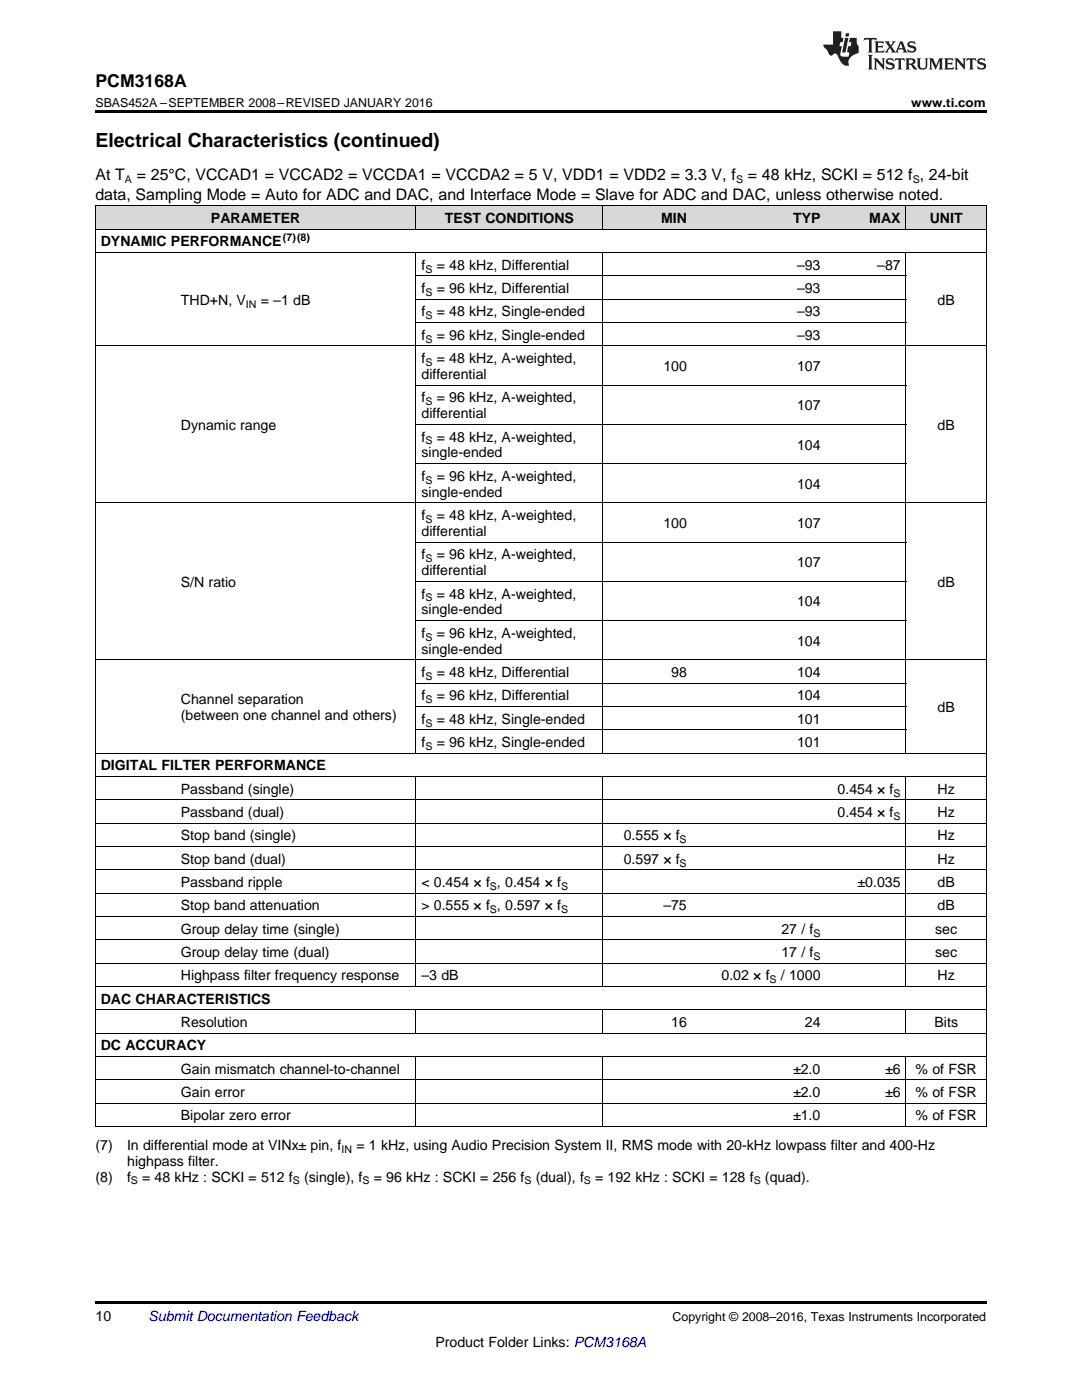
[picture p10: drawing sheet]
<svg xmlns="http://www.w3.org/2000/svg" width="216mm" height="279mm" viewBox="0 0 216 279" stroke-linecap="round" stroke-linejoin="round" font-family="sans-serif">
<defs><g id="words">
<text font-size="3.9" x="19" y="29.3">Electrical Characteristics (continued)</text>
<text font-size="3.5" x="19" y="17.3">PCM3168A</text>
<g font-size="3.2">
<text x="19" y="36">At T</text>
<text x="27.3" y="36">= 25°C, VCCAD1 = VCCAD2 = VCCDA1 = VCCDA2 = 5 V, VDD1 = VDD2 = 3.3 V, f</text>
<text x="149.2" y="36">= 48 kHz, SCKI = 512 f , 24-bit</text>
<text x="19" y="39.9">data, Sampling Mode = Auto for ADC and DAC, and Interface Mode = Slave for ADC and DAC, unless otherwise noted.</text>
</g>
<g font-size="2.8">
<text x="42.1" y="44.5">PARAMETER</text>
<text x="88.8" y="44.5">TEST CONDITIONS</text>
<text x="131.9" y="44.5">MIN</text>
<text x="158.3" y="44.5">TYP</text>
<text x="173.5" y="44.5">MAX</text>
<text x="185.5" y="44.5">UNIT</text>
<text x="20.1" y="49.2">DYNAMIC PERFORMANCE</text>
<text x="84.1" y="53.8">f</text>
<text x="87.1" y="53.8">= 48 kHz, Differential</text>
<text x="159" y="53.8">–93</text>
<text x="175" y="53.8">–87</text>
<text x="84.1" y="58.5">f</text>
<text x="87.1" y="58.5">= 96 kHz, Differential</text>
<text x="159" y="58.5">–93</text>
<text x="36.1" y="60.8">THD+N, V</text>
<text x="52" y="60.8">= –1 dB</text>
<text x="84.1" y="63.1">f</text>
<text x="87.1" y="63.1">= 48 kHz, Single-ended</text>
<text x="159" y="63.1">–93</text>
<text x="187.1" y="60.8">dB</text>
<text x="84.1" y="67.8">f</text>
<text x="87.1" y="67.8">= 96 kHz, Single-ended</text>
<text x="159" y="67.8">–93</text>
<text x="84.1" y="72.5">f</text>
<text x="84.1" y="75.6">differential</text>
<text x="87.1" y="72.5">= 48 kHz, A-weighted,</text>
<text x="132.4" y="74">100</text>
<text x="159" y="74">107</text>
<text x="84.1" y="80.3">f</text>
<text x="84.1" y="83.5">differential</text>
<text x="87.1" y="80.3">= 96 kHz, A-weighted,</text>
<text x="159" y="81.9">107</text>
<text x="36.1" y="85.8">Dynamic range</text>
<text x="84.1" y="88.1">f</text>
<text x="87.1" y="88.1">= 48 kHz, A-weighted,</text>
<text x="159" y="89.7">104</text>
<text x="187.1" y="85.8">dB</text>
<text x="84.1" y="91.3">single-ended</text>
<text x="84.1" y="96">f</text>
<text x="87.1" y="96">= 96 kHz, A-weighted,</text>
<text x="84.1" y="99.1">single-ended</text>
<text x="159" y="97.5">104</text>
<text x="84.1" y="103.8">f</text>
<text x="84.1" y="107">differential</text>
<text x="87.1" y="103.8">= 48 kHz, A-weighted,</text>
<text x="132.4" y="105.4">100</text>
<text x="159" y="105.4">107</text>
<text x="84.1" y="111.6">f</text>
<text x="87.1" y="111.6">= 96 kHz, A-weighted,</text>
<text x="159" y="113.2">107</text>
<text x="36.1" y="117.1">S/N ratio</text>
<text x="84.1" y="114.8">differential</text>
<text x="84.1" y="119.5">f</text>
<text x="87.1" y="119.5">= 48 kHz, A-weighted,</text>
<text x="187.1" y="117.1">dB</text>
<text x="84.1" y="122.6">single-ended</text>
<text x="159" y="121">104</text>
<text x="84.1" y="127.3">f</text>
<text x="84.1" y="130.5">single-ended</text>
<text x="87.1" y="127.3">= 96 kHz, A-weighted,</text>
<text x="159" y="128.9">104</text>
<text x="84.1" y="135.1">f</text>
<text x="87.1" y="135.1">= 48 kHz, Differential</text>
<text x="133.9" y="135.1">98</text>
<text x="159" y="135.1">104</text>
<text x="36.1" y="140.5">Channel separation</text>
<text x="36.1" y="143.7">(between one channel and others)</text>
<text x="84.1" y="139.8">f</text>
<text x="87.1" y="139.8">= 96 kHz, Differential</text>
<text x="159" y="139.8">104</text>
<text x="187.1" y="142.1">dB</text>
<text x="84.1" y="144.4">f</text>
<text x="84.1" y="149.1">f</text>
<text x="87.1" y="144.4">= 48 kHz, Single-ended</text>
<text x="87.1" y="149.1">= 96 kHz, Single-ended</text>
<text x="159" y="144.4">101</text>
<text x="159" y="149.1">101</text>
<text x="20.1" y="153.7">DIGITAL FILTER PERFORMANCE</text>
<text x="36.1" y="158.4">Passband (single)</text>
<text x="167.1" y="158.4">0.454 × f</text>
<text x="187.1" y="158.4">Hz</text>
<text x="36.1" y="163.1">Passband (dual)</text>
<text x="36.1" y="167.7">Stop band (single)</text>
<text x="124.5" y="167.7">0.555 × f</text>
<text x="167.1" y="163.1">0.454 × f</text>
<text x="187.1" y="163.1">Hz</text>
<text x="187.1" y="167.7">Hz</text>
<text x="36.1" y="172.4">Stop band (dual)</text>
<text x="124.5" y="172.4">0.597 × f</text>
<text x="187.1" y="172.4">Hz</text>
<text x="36.1" y="177">Passband ripple</text>
<text x="84.1" y="177">&lt; 0.454 × f , 0.454 × f</text>
<text x="171.1" y="177">±0.035</text>
<text x="187.1" y="177">dB</text>
<text x="36.1" y="181.7">Stop band attenuation</text>
<text x="84.1" y="181.7">&gt; 0.555 × f , 0.597 × f</text>
<text x="132.4" y="181.7">–75</text>
<text x="187.1" y="181.7">dB</text>
<text x="36.1" y="186.3">Group delay time (single)</text>
<text x="36.1" y="191">Group delay time (dual)</text>
<text x="155.9" y="186.3">27 / f</text>
<text x="155.9" y="191">17 / f</text>
<text x="186.6" y="186.3">sec</text>
<text x="186.6" y="191">sec</text>
<text x="36.1" y="195.7">Highpass filter frequency response</text>
<text x="84.1" y="195.7">–3 dB</text>
<text x="144" y="195.7">0.02 × f</text>
<text x="155.8" y="195.7">/ 1000</text>
<text x="187.1" y="195.7">Hz</text>
<text x="20.1" y="200.3">DAC CHARACTERISTICS</text>
<text x="20.1" y="209.6">DC ACCURACY</text>
<text x="36.1" y="205">Resolution</text>
<text x="133.9" y="205">16</text>
<text x="160.6" y="205">24</text>
<text x="186.5" y="205">Bits</text>
<text x="36.1" y="214.3">Gain mismatch channel-to-channel</text>
<text x="158.3" y="214.3">±2.0</text>
<text x="176.6" y="214.3">±6</text>
<text x="182.7" y="214.3">% of FSR</text>
<text x="36.1" y="218.9">Gain error</text>
<text x="158.3" y="218.9">±2.0</text>
<text x="176.6" y="218.9">±6</text>
<text x="182.7" y="218.9">% of FSR</text>
<text x="36.1" y="223.6">Bipolar zero error</text>
<text x="158.3" y="223.6">±1.0</text>
<text x="182.7" y="223.6">% of FSR</text>
<text x="19" y="229.4">(7)</text>
<text x="25.4" y="229.4">In differential mode at VINx± pin, f</text>
<text x="25.4" y="232.6">highpass filter.</text>
<text x="71.1" y="229.4">= 1 kHz, using Audio Precision System II, RMS mode with 20-kHz lowpass filter and 400-Hz</text>
<text x="19" y="235.8">(8)</text>
<text x="25.4" y="235.8">f</text>
<text x="28.4" y="235.8">= 48 kHz : SCKI = 512 f</text>
<text x="60.7" y="235.8">(single), f</text>
<text x="74.6" y="235.8">= 96 kHz : SCKI = 256 f</text>
<text x="106.9" y="235.8">(dual), f</text>
<text x="118.7" y="235.8">= 192 kHz : SCKI = 128 f</text>
<text x="152.6" y="235.8">(quad).</text>
<text x="19" y="263.6">10</text>
<text x="86.9" y="268.9">Product Folder Links: PCM3168A</text>
</g>
<text font-size="2.8" fill="#0000c8" x="29.6" y="263.6">Submit Documentation Feedback</text>
<g font-size="2.5">
<text x="19" y="21.4">SBAS452A –SEPTEMBER 2008–REVISED JANUARY 2016</text>
<text x="181.8" y="21.4">www.ti.com</text>
<text x="134.2" y="263.6">Copyright © 2008–2016, Texas Instruments Incorporated</text>
</g>
<g font-size="2.1">
<text x="24.9" y="36.6">A</text>
<text x="146.9" y="36.6">S</text>
<text x="182.1" y="36.6">S</text>
<text x="56.5" y="48">(7)(8)</text>
<text x="84.9" y="54.4">S</text>
<text x="84.9" y="59.1">S</text>
<text x="49.1" y="61.4">IN</text>
<text x="84.9" y="63.7">S</text>
<text x="84.9" y="68.4">S</text>
<text x="84.9" y="73">S</text>
<text x="84.9" y="80.9">S</text>
<text x="84.9" y="88.7">S</text>
<text x="84.9" y="96.5">S</text>
<text x="84.9" y="104.4">S</text>
<text x="84.9" y="112.2">S</text>
<text x="84.9" y="120">S</text>
<text x="84.9" y="127.8">S</text>
<text x="84.9" y="135.7">S</text>
<text x="84.9" y="140.3">S</text>
<text x="84.9" y="145">S</text>
<text x="84.9" y="149.6">S</text>
<text x="178.3" y="159">S</text>
<text x="178.3" y="163.6">S</text>
<text x="135.6" y="168.3">S</text>
<text x="135.6" y="172.9">S</text>
<text x="97.8" y="177.6">S</text>
<text x="112" y="177.6">S</text>
<text x="97.8" y="182.2">S</text>
<text x="112" y="182.2">S</text>
<text x="162.3" y="186.9">S</text>
<text x="162.3" y="191.6">S</text>
<text x="153.6" y="196.2">S</text>
<text x="68.2" y="230">IN</text>
<text x="26.1" y="236.4">S</text>
<text x="58.4" y="236.4">S</text>
<text x="72.3" y="236.4">S</text>
<text x="104.6" y="236.4">S</text>
<text x="116.5" y="236.4">S</text>
<text x="150.4" y="236.4">S</text>
</g>
</g></defs>
<g fill="#d8d8d8">
<path d="M19 41.1h16v4.7h-16z"/>
<path d="M35 41.1h48v4.7h-48z"/>
<path d="M83 41.1h37.4v4.7h-37.4z"/>
<path d="M120.4 41.1h17.7v4.7h-17.7z"/>
<path d="M138.1 41.1h26.7v4.7h-26.7z"/>
<path d="M164.8 41.1h16v4.7h-16z"/>
<path d="M180.8 41.1h16v4.7h-16z"/>
</g>
<path d="M19 22h177.8v.5h-177.8zM19 259.7h177.8v.5h-177.8z" fill="#000"/>
<g fill="none" stroke="#000" stroke-width=".2">
<path d="M19 41.1h177.8v183.8M19 50.4h177.8M19 45.7h177.8M19.1 41.1v183.8M83 41.1v4.7M83 50.4v100M83 59.7h97.8M83 55.1h97.8M120.3 41.1v4.7M120.3 50.4v100M180.8 41.1v4.7M180.8 50.4v100"/>
<path d="M19 69h177.8M83 76.9h97.8M83 64.4h97.8M83 92.5h97.8M83 84.7h97.8M19 100.3h177.8M83 116h97.8M83 108.2h97.8M19 131.7h177.8M83 136.3h97.8M83 123.8h97.8M19 159.6h177.8"/>
<path d="M19 155h177.8M19 150.3h177.8M83 155v41.9M83 145.6h97.8M83 141h97.8M120.3 155v41.9M180.8 155v41.9M19 178.2h177.8M19 173.6h177.8M19 168.9h177.8M19 164.3h177.8M19 196.9h177.8"/>
<path d="M19 192.2h177.8M19 187.6h177.8M19 182.9h177.8M19 215.5h177.8M19 210.8h177.8M19 206.2h177.8M19 201.5h177.8M83 201.6v4.6M83 210.9v14M120.3 201.6v4.6M120.3 210.9v14M180.8 201.6v4.6"/>
<path d="M180.8 210.9v14M19 224.8h177.8M19 220.2h177.8"/>
</g>
<g fill="#231f20">
<path d="M172.5 7.6l-.1 .5 .4-.2h.6v.1v2.1l-.2 .4h.9l-.2-.4v-2.1l.1-.1h.5l.5 .2-.2-.5zM174.5 8.3l.2 .3v1.5l-.2 .4h1.8l.2-.6a1.04 1.04 0 0 1-1.3 .2v-.7h.6l.3 .2v-.6l-.3 .2h-.6v-.6l.8-.1 .4 .3-.2-.5zM176.5 8.3l.9 1.1-.9 1.1h.8l-.2-.2 .4-.7 .5 .7-.2 .2h1.5l-.2-.2 .2-.4h.9l.1 .4-.2 .2h1l-.3-.3-.7-1.9h-.5l-.9 2-.8-1 .9-1h-.8l.1 .3-.4 .5-.3-.6 .1-.2zM179.7 8.6l.4 1h-.7zM181.3 8.4a.63 .63 0 0 0-.2 .7 .63 .63 0 0 0 .6 .4l.6 .2 .1 .2a.75 .75 0 0 1-.7 .4 .75 .75 0 0 1-.6-.5l.1 .7 .1-.1a1.11 1.11 0 0 0 1.5-.6 1.13 1.13 0 0 0-1.2-.8l-.1-.4a1.04 1.04 0 0 1 1.2 .2l-.2-.5-.2 .1-.4-.2zM173.2 10.9l.2 .4v2.2l-.2 .4h1l-.3-.4v-2.2l.3-.4zM174.3 11.6l.3 .4v1.5l-.3 .4h.8l-.2-.4v-1.3l1.5 1.7v-1.9l.2-.4h-.7l.2 .4v.9l-1.1-1.3zM177 11.8a.62 .62 0 0 0-.2 .7 .62 .62 0 0 0 .6 .4l.6 .1 .1 .3a.76 .76 0 0 1-.7 .3 .76 .76 0 0 1-.7-.4l.2 .7 .1-.1a1.11 1.11 0 0 0 1.5-.6 1.13 1.13 0 0 0-1.2-.8l-.1-.4a1.04 1.04 0 0 1 1.2 .2l-.2-.6-.2 .1-.5-.1zM178.7 11.6l-.2 .6a.61 .61 0 0 1 .8-.3v1.6l-.2 .4h.9l-.2-.4v-1.6a.63 .63 0 0 1 .7 .3l-.1-.6zM180.6 11.6l.3 .4v1.5l-.3 .4h1l-.2-.2-.1-.8 .6 .2a.76 .76 0 0 0 1.2 .7l-1-1a.58 .58 0 0 0 .6-.5 .58 .58 0 0 0-.5-.6zM181.4 11.9h.1a.45 .45 0 0 1 .5 .1 .45 .45 0 0 1 .1 .5l-.8 .2zM182.9 11.6l.2 .2a2.17 2.17 0 0 0 .3 1.9 .99 .99 0 0 0 1.6-.6v-1.1l.2-.4h-.7l.2 .2a1.92 1.92 0 0 1-.2 1.8 .6 .6 0 0 1-.9-.5v-1.1l.2-.4zM185.4 11.6l.2 .4v1.5l-.2 .4h.7l-.2-.4v-1.4l.8 1.8 .8-1.8v1.4l-.2 .4h.9l-.2-.4v-1.5l.2-.4h-.8l-.6 1.5-.6-1.5zM188.4 11.6l.2 .4v1.5l-.2 .4h1.8l.1-.6a1.04 1.04 0 0 1-1.2 .1v-.6h.5l.4 .2v-.6l-.4 .2h-.5v-.7h.8l.3 .3-.1-.6zM190.5 11.6l.2 .4v1.5l-.2 .4h.7l-.2-.4v-1.3l1.5 1.7v-1.9l.2-.4h-.7l.2 .4v.9l-1.1-1.3zM192.9 11.6l-.1 .6a.61 .61 0 0 1 .7-.3l.1 1.6-.3 .4h1l-.3-.4 .1-1.6a.63 .63 0 0 1 .7 .3l-.1-.6zM195.2 11.8a.62 .62 0 0 0-.2 .7 .62 .62 0 0 0 .6 .4l.6 .1 .1 .3a.76 .76 0 0 1-.7 .3 .76 .76 0 0 1-.6-.4l.1 .7 .1-.1a1.11 1.11 0 0 0 1.6-.6 1.13 1.13 0 0 0-1.3-.8l-.1-.4a1.04 1.04 0 0 1 1.2 .2l-.1-.6-.2 .1-.5-.1z"/>
<path d="M166.2 6.3v2.6h-1.9v.4l.8 .9a.91 .91 0 0 0 1 .8 .56 .56 0 0 1 .5-.3 .56 .56 0 0 1 .5 .3l.4 .8a1.53 1.53 0 0 0 1.9 1.2 1.54 1.54 0 0 1 1-2.1l.9-.3v-1.4a1.52 1.52 0 0 1-.4-1.6h-1.3l-.2 .8h.5l-.2 .8h-.5l-.1 1v.2l.4 .1-.2 .8a1.93 1.93 0 0 1-1.6-.3l.3-1.8h-.5l.2-.8h.4l.2-.8h-.4v-1.3zM168.6 7.6l-.6 2.9h.7l.6-2.9zM168.8 6.6l-.1 .7h.6l.2-.7z"/>
</g>
<use href="#words"/>
</svg>
